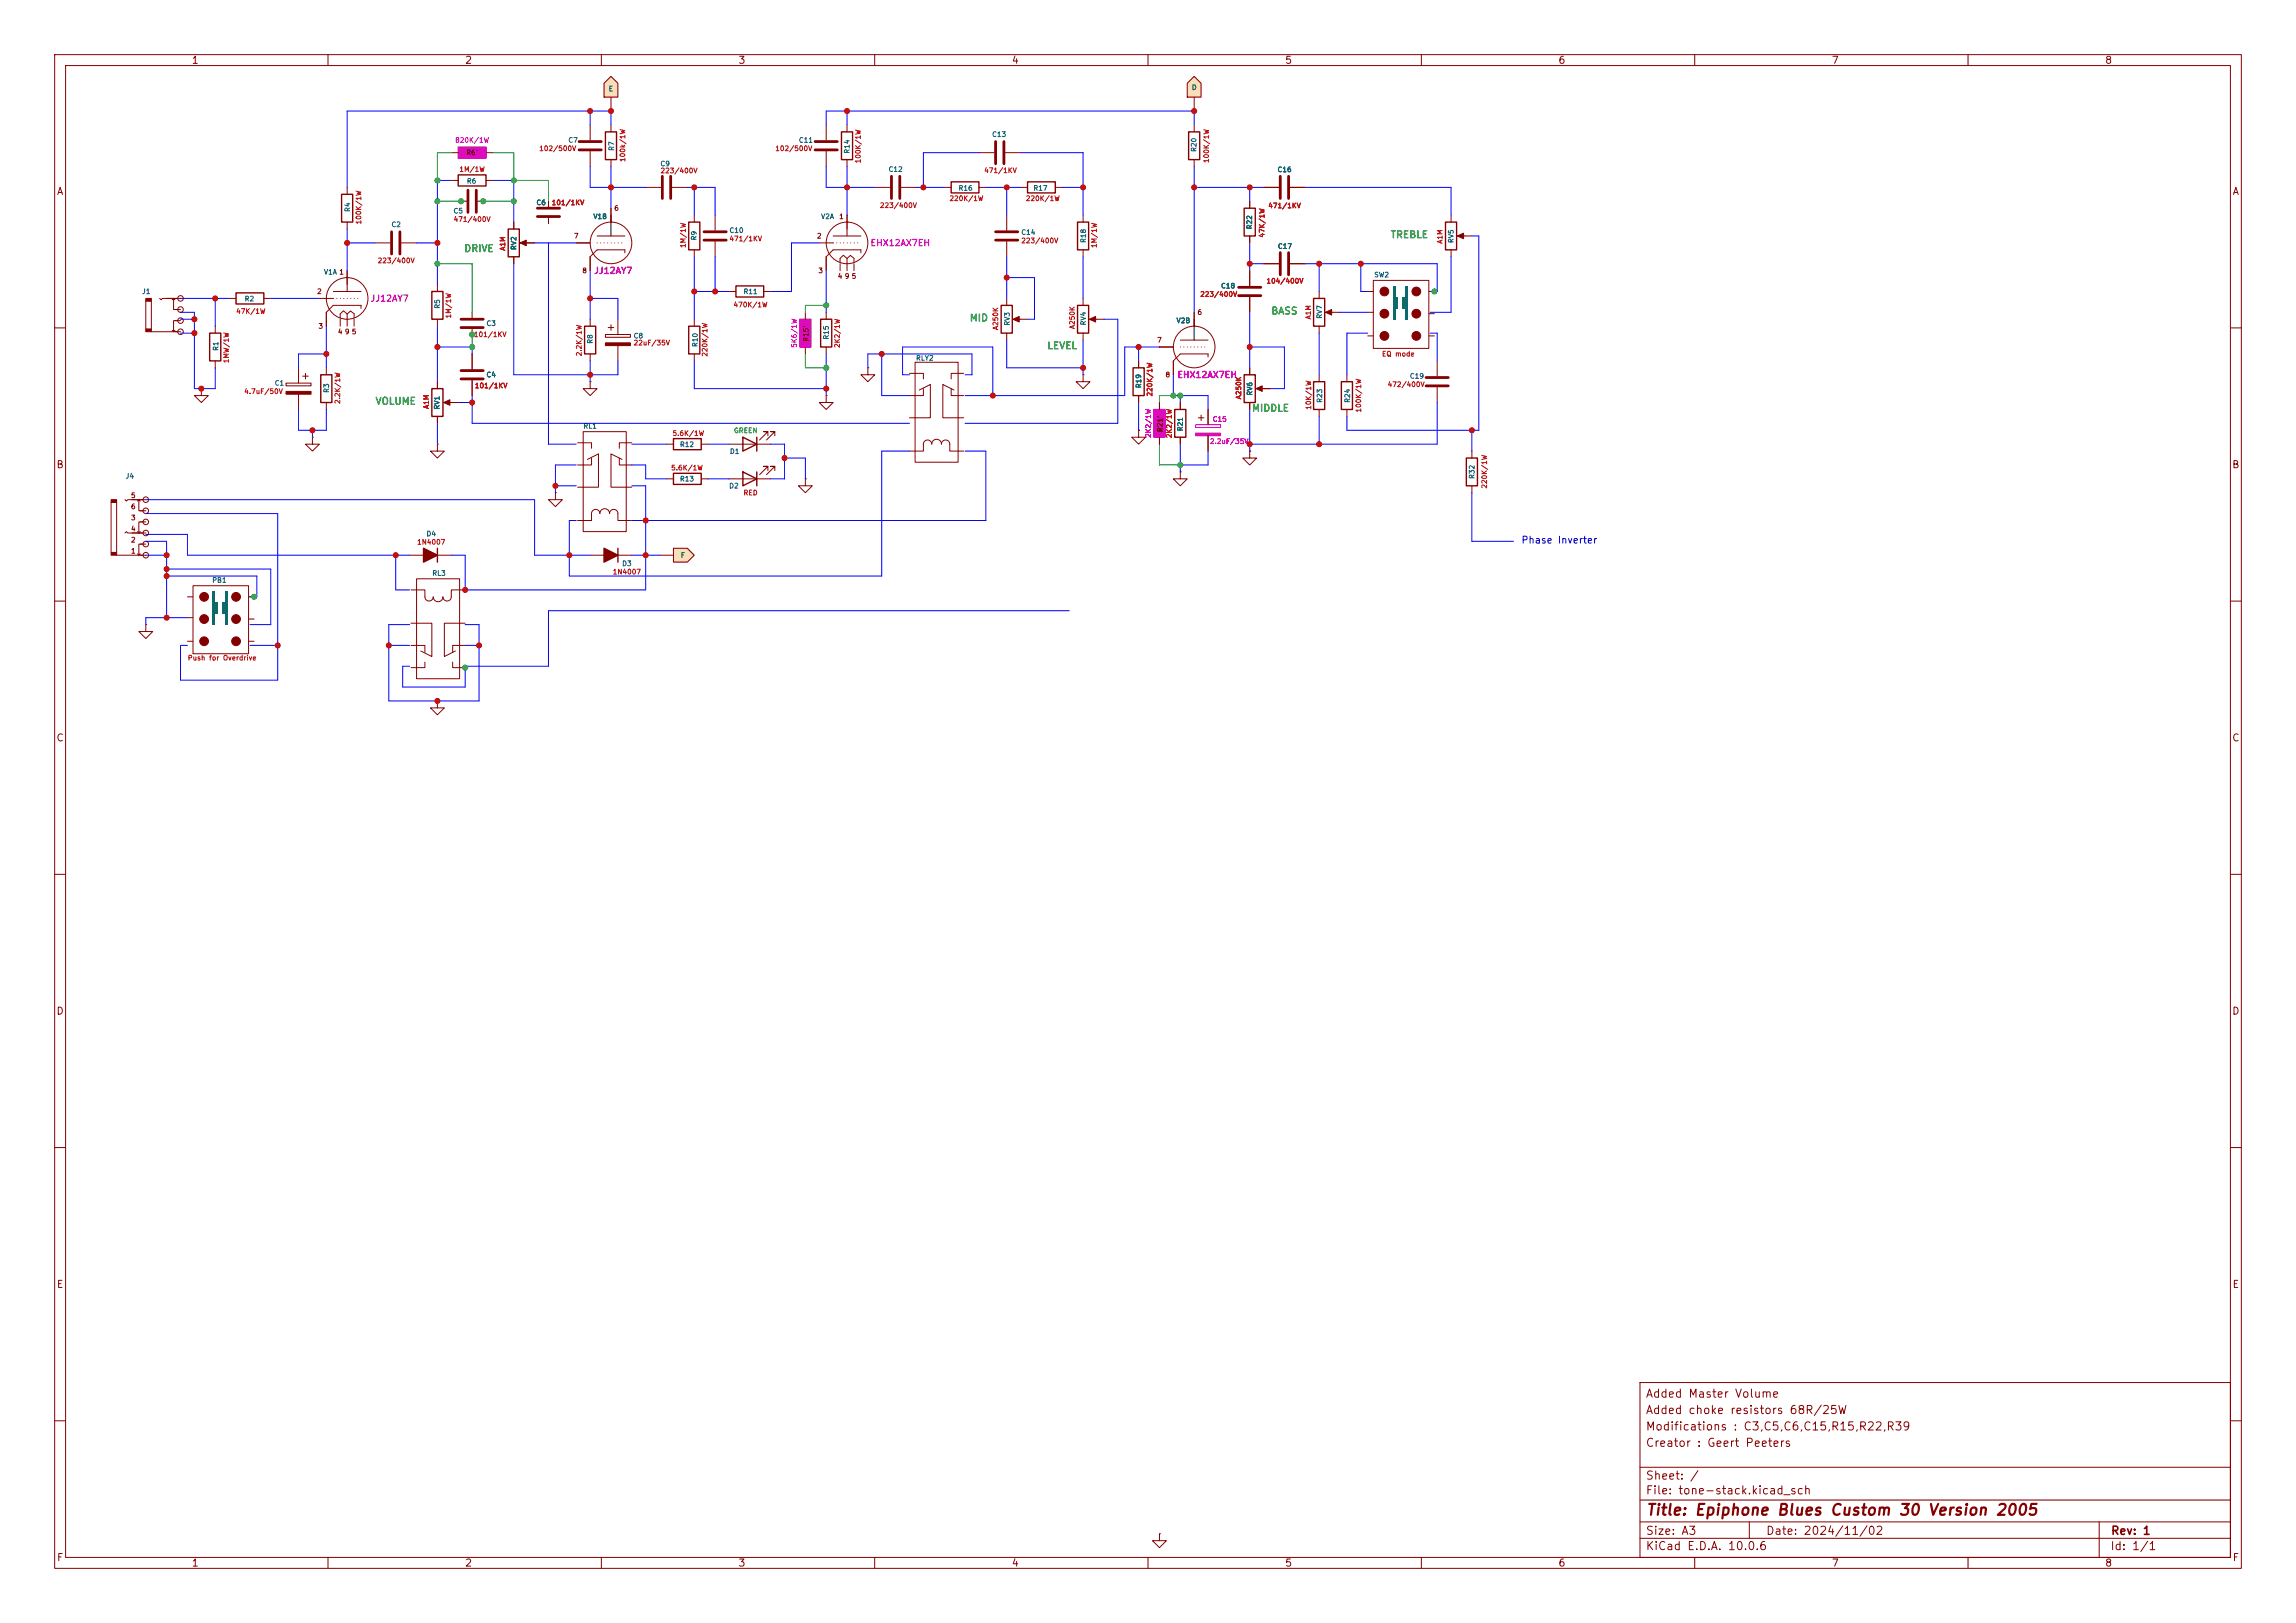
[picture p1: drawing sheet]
<svg xmlns="http://www.w3.org/2000/svg" width="420mm" height="297mm" viewBox="0 0 420 297" stroke-linecap="round" stroke-linejoin="round" font-family="sans-serif">
<defs><g id="words">
<text font-size="2" fill="#840000" x="301" y="277.8">Title: Epiphone Blues Custom 30 Version 2005</text>
<g font-size="1.5" fill="#840000">
<text x="300.9" y="256.1">Added Master Volume</text>
<text x="300.9" y="262.1">Modifications : C3,C5,C6,C15,R15,R22,R39</text>
<text x="300.9" y="259.1">Added choke resistors 68R/25W</text>
<text x="300.9" y="265.1">Creator : Geert Peeters</text>
<text x="300.9" y="273.8">File: tone-stack.kicad_sch</text>
<text x="300.9" y="271.1">Sheet: /</text>
<text x="300.9" y="281.2">Size: A3</text>
<text x="322.9" y="281.2">Date: 2024/11/02</text>
<text x="386" y="281.2">Rev: 1</text>
<text x="300.9" y="284">KiCad E.D.A. 10.0.6</text>
<text x="385.9" y="284">Id: 1/1</text>
</g>
<g font-size="1.3" fill="#840000">
<text x="35" y="12">1</text>
<text x="85" y="12">2</text>
<text x="135" y="12">3</text>
<text x="185" y="12">4</text>
<text x="235" y="12">5</text>
<text x="285" y="12">6</text>
<text x="335" y="12">7</text>
<text x="385" y="12">8</text>
<text x="10.3" y="36">A</text>
<text x="408.3" y="36">A</text>
<text x="10.2" y="86">B</text>
<text x="408.2" y="86">B</text>
<text x="10.2" y="136">C</text>
<text x="408.2" y="136">C</text>
<text x="10.2" y="186">D</text>
<text x="408.2" y="186">D</text>
<text x="10.3" y="236">E</text>
<text x="408.3" y="236">E</text>
<text x="10.3" y="286">F</text>
<text x="35" y="287">1</text>
<text x="85" y="287">2</text>
<text x="135" y="287">3</text>
<text x="185" y="287">4</text>
<text x="235" y="287">5</text>
<text x="285" y="287">6</text>
<text x="335" y="287">7</text>
<text x="385" y="287">8</text>
<text x="408.3" y="286">F</text>
</g>
<g font-size="1.3" fill="#008400">
<text x="84.8" y="46.4">DRIVE</text>
<text x="254.3" y="43.9">TREBLE</text>
<text x="177.3" y="59.1">MID</text>
<text x="232.4" y="57.9">BASS</text>
<text x="191.5" y="64.2">LEVEL</text>
<text x="68.6" y="74.4">VOLUME</text>
<text x="228.9" y="75.6">MIDDLE</text>
</g>
<text font-size="1.3" fill="#0000c2" x="278.2" y="99.8">Phase Inverter</text>
<g font-size="1.1" fill="#c200c2">
<text x="159.1" y="45.3">EHX12AX7EH</text>
<text x="108.6" y="50.4">JJ12AY7</text>
<text x="67.7" y="55.5">JJ12AY7</text>
<text x="215.3" y="69.4">EHX12AX7EH</text>
</g>
<g font-size=".9" fill="#006464">
<text x="111.2" y="16.9">E</text>
<text x="217.9" y="16.7">D</text>
<text x="103.9" y="26.3">C7</text>
<text x="112.5" y="27.7" transform="rotate(-90 112.5 27.7)">R7</text>
<text x="146" y="26.3">C11</text>
<text x="155.6" y="28.2" transform="rotate(-90 155.6 28.2)">R14</text>
<text x="181.4" y="25.3">C13</text>
<text x="219.1" y="27.9" transform="rotate(-90 219.1 27.9)">R20</text>
<text x="85.3" y="33.8">R6</text>
<text x="120.7" y="30.6">C9</text>
<text x="162.4" y="31.7">C12</text>
<text x="175.3" y="35.1">R16</text>
<text x="188.9" y="35.1">R17</text>
<text x="233.6" y="31.7">C16</text>
<text x="64.2" y="38.9" transform="rotate(-90 64.2 38.9)">R4</text>
<text x="71.5" y="41.8">C2</text>
<text x="82.9" y="39.3">C5</text>
<text x="98" y="37.8">C6</text>
<text x="108.4" y="40.3">V1B</text>
<text x="150.1" y="40.3">V2A</text>
<text x="94.7" y="45.8" transform="rotate(-90 94.7 45.8)">RV2</text>
<text x="127.6" y="44.1" transform="rotate(-90 127.6 44.1)">R9</text>
<text x="133.3" y="42.8">C10</text>
<text x="186.7" y="43.2">C14</text>
<text x="198.8" y="44.5" transform="rotate(-90 198.8 44.5)">R18</text>
<text x="229.2" y="42.1" transform="rotate(-90 229.2 42.1)">R22</text>
<text x="233.7" y="45.7">C17</text>
<text x="266.1" y="44.6" transform="rotate(-90 266.1 44.6)">RV5</text>
<text x="59.2" y="50.5">V1A 1</text>
<text x="223.3" y="53">C18</text>
<text x="251.3" y="51">SW2</text>
<text x="25.9" y="54">J1</text>
<text x="44.7" y="55.4">R2</text>
<text x="80.7" y="56.6" transform="rotate(-90 80.7 56.6)">R5</text>
<text x="88.9" y="59.9">C3</text>
<text x="135.9" y="54">R11</text>
<text x="184.9" y="59.7" transform="rotate(-90 184.9 59.7)">RV3</text>
<text x="198.8" y="59.6" transform="rotate(-90 198.8 59.6)">RV4</text>
<text x="215.1" y="59.3">V2B</text>
<text x="242" y="58.4" transform="rotate(-90 242 58.4)">RV7</text>
<text x="40.1" y="64.3" transform="rotate(-90 40.1 64.3)">R1</text>
<text x="108.6" y="63" transform="rotate(-90 108.6 63)">R8</text>
<text x="115.8" y="62.1">C8</text>
<text x="127.8" y="63.6" transform="rotate(-90 127.8 63.6)">R10</text>
<text x="151.8" y="62.2" transform="rotate(-90 151.8 62.2)">R15</text>
<text x="50.2" y="70.8">C1</text>
<text x="60.4" y="72" transform="rotate(-90 60.4 72)">R3</text>
<text x="88.9" y="69.3">C4</text>
<text x="167.5" y="66.2">RLY2</text>
<text x="209" y="71.1" transform="rotate(-90 209 71.1)">R19</text>
<text x="257.8" y="69.5">C19</text>
<text x="80.6" y="75" transform="rotate(-90 80.6 75)">RV1</text>
<text x="229.3" y="72.5" transform="rotate(-90 229.3 72.5)">RV6</text>
<text x="242.1" y="73.8" transform="rotate(-90 242.1 73.8)">R23</text>
<text x="247.2" y="73.8" transform="rotate(-90 247.2 73.8)">R24</text>
<text x="106.6" y="78.7">RL1</text>
<text x="124.3" y="82">R12</text>
<text x="133.4" y="83.3">D1</text>
<text x="216.6" y="79" transform="rotate(-90 216.6 79)">R21</text>
<text x="22.9" y="87.8">J4</text>
<text x="124.3" y="88.3">R13</text>
<text x="133.3" y="89.6">D2</text>
<text x="269.9" y="87.7" transform="rotate(-90 269.9 87.7)">R32</text>
<text x="77.9" y="98.3">D4</text>
<text x="38.7" y="106.8">PB1</text>
<text x="79" y="105.6">RL3</text>
<text x="113.7" y="103.8">D3</text>
<text x="124.4" y="102.3">F</text>
</g>
<g font-size=".9" fill="#c200c2">
<text x="83.2" y="26.3">820K/1W</text>
<text x="146" y="63.7" transform="rotate(-90 146 63.7)">5K6/1W</text>
<text x="221.7" y="77.4">C15</text>
<text x="210.7" y="80.2" transform="rotate(-90 210.7 80.2)">2K2/1W</text>
<text x="221.2" y="81.4">2.2uF/35V</text>
</g>
<g font-size=".9">
<text x="85.2" y="28.6">R6'</text>
<text x="148.1" y="62.6" transform="rotate(-90 148.1 62.6)">R15'</text>
<text x="212.9" y="79.2" transform="rotate(-90 212.9 79.2)">R21'</text>
</g>
<g font-size=".9" fill="#c20000">
<text x="98.5" y="27.9">102/500V</text>
<text x="114.6" y="29.7" transform="rotate(-90 114.6 29.7)">100k/1W</text>
<text x="141.7" y="27.9">102/500V</text>
<text x="157.6" y="30" transform="rotate(-90 157.6 30)">100K/1W</text>
<text x="221.3" y="29.9" transform="rotate(-90 221.3 29.9)">100K/1W</text>
<text x="83.9" y="31.7">1M/1W</text>
<text x="120.7" y="31.9">223/400V</text>
<text x="179.9" y="31.9">471/1KV</text>
<text x="66.3" y="41.2" transform="rotate(-90 66.3 41.2)">100K/1W</text>
<text x="82.9" y="40.8">471/400V</text>
<text x="100.8" y="37.8">101/1KV</text>
<text x="160.9" y="38.3">223/400V</text>
<text x="173.6" y="37">220K/1W</text>
<text x="187.6" y="37">220K/1W</text>
<text x="231.9" y="38.3">471/1KV</text>
<text x="92.6" y="46" transform="rotate(-90 92.6 46)">A1M</text>
<text x="125.6" y="45.5" transform="rotate(-90 125.6 45.5)">1M/1W</text>
<text x="133.3" y="44.4">471/1KV</text>
<text x="186.7" y="44.7">223/400V</text>
<text x="200.8" y="45.5" transform="rotate(-90 200.8 45.5)">1M/1W</text>
<text x="231.5" y="43.6" transform="rotate(-90 231.5 43.6)">47K/1W</text>
<text x="264.1" y="44.7" transform="rotate(-90 264.1 44.7)">A1M</text>
<text x="69" y="48.4">223/400V</text>
<text x="231.6" y="52.1">104/400V</text>
<text x="43.1" y="57.6">47K/1W</text>
<text x="82.7" y="58.4" transform="rotate(-90 82.7 58.4)">1M/1W</text>
<text x="134.1" y="56.4">470K/1W</text>
<text x="219.4" y="54.5">223/400V</text>
<text x="240" y="58.5" transform="rotate(-90 240 58.5)">A1M</text>
<text x="86.6" y="61.9">101/1KV</text>
<text x="106.6" y="65.3" transform="rotate(-90 106.6 65.3)">2.2K/1W</text>
<text x="115.8" y="63.4">22uF/35V</text>
<text x="129.6" y="65.4" transform="rotate(-90 129.6 65.4)">220K/1W</text>
<text x="153.8" y="63.8" transform="rotate(-90 153.8 63.8)">2K2/1W</text>
<text x="182.8" y="60.5" transform="rotate(-90 182.8 60.5)">A250K</text>
<text x="196.8" y="60.3" transform="rotate(-90 196.8 60.3)">A250K</text>
<text x="252.7" y="65.4">EQ mode</text>
<text x="42.1" y="66.6" transform="rotate(-90 42.1 66.6)">1MW/1W</text>
<text x="86.8" y="71.3">101/1KV</text>
<text x="253.7" y="71">472/400V</text>
<text x="44.6" y="72.3">4.7uF/50V</text>
<text x="62.4" y="74" transform="rotate(-90 62.4 74)">2.2K/1W</text>
<text x="78.7" y="74.9" transform="rotate(-90 78.7 74.9)">A1M</text>
<text x="211" y="72.7" transform="rotate(-90 211 72.7)">220K/1W</text>
<text x="227.3" y="73.2" transform="rotate(-90 227.3 73.2)">A250K</text>
<text x="240" y="75.1" transform="rotate(-90 240 75.1)">10K/1W</text>
<text x="249.2" y="75.6" transform="rotate(-90 249.2 75.6)">100K/1W</text>
<text x="122.9" y="80">5.6K/1W</text>
<text x="214.5" y="80.3" transform="rotate(-90 214.5 80.3)">2K2/1W</text>
<text x="122.7" y="86.3">5.6K/1W</text>
<text x="272.2" y="89.5" transform="rotate(-90 272.2 89.5)">220K/1W</text>
<text x="135.9" y="90.9">RED</text>
<text x="76.2" y="99.9">1N4007</text>
<text x="112" y="105.3">1N4007</text>
<text x="34.3" y="121.1">Push for Overdrive</text>
</g>
<g font-size=".9" fill="#840000">
<text x="112.3" y="38.8">6</text>
<text x="153.4" y="40.3">1</text>
<text x="104.9" y="43.9">7</text>
<text x="149.3" y="43.9">2</text>
<text x="106.4" y="50.2">8</text>
<text x="149.6" y="50.2">3</text>
<text x="153.2" y="51.2">4</text>
<text x="154.4" y="51.2">9</text>
<text x="155.7" y="51.2">5</text>
<text x="57.9" y="54">2</text>
<text x="218.9" y="57.8">6</text>
<text x="58.2" y="60.4">3</text>
<text x="61.7" y="61.4">4</text>
<text x="63" y="61.4">9</text>
<text x="64.3" y="61.4">5</text>
<text x="211.6" y="62.9">7</text>
<text x="213.1" y="69.3">8</text>
<text x="23.9" y="91.4">5</text>
<text x="23.9" y="93.4">6</text>
<text x="23.9" y="95.4">3</text>
<text x="23.9" y="97.4">4</text>
<text x="23.9" y="99.5">2</text>
<text x="23.9" y="101.5">1</text>
</g>
<text font-size=".9" fill="#008400" x="134.2" y="79.5">GREEN</text>
</g></defs>
<g fill="none" stroke="#840000" stroke-width=".18">
<path d="M10 10h400v277h-400zM12 12h396v273h-396zM60 10v2M110 10v2M160 10v2M210 10v2M260 10v2M310 10v2M360 10v2M118.1 34.3h2.8M122.9 34.3h2.8M10 60h2"/>
<path d="M59.7 67.3v1.3M59.7 73.7v1.2M408 60h2M269.2 82.6v1.2M269.2 88.9v1.3M10 110h2M408 110h2M10 160h2M408 160h2M10 210h2M408 210h2M300 253h108v32h-108z"/>
<path d="M10 260h2M300 278.5h108M300 274.5h108M300 268.5h108M320 278.5v3M384 278.5v6.5M408 260h2M60 285v2M110 285v2M160 285v2M210 285v2M260 285v2"/>
<path d="M300 281.5h108M310 285v2M360 285v2"/>
</g>
<path d="M58.7 68.6h2v5.1h-2zM268.2 83.8h2.1v5.1h-2.1z" fill="none" stroke="#840000" stroke-width=".25"/>
<path d="M121.2 32.3v4M122.7 32.3v4" fill="none" stroke="#840000" stroke-width=".51"/>
<path d="M110.5 15.2l1.3-1.2 1.2 1.2v2.6h-2.5z" fill="#ffe47d"/>
<g fill="none" stroke="#840000" stroke-width=".18">
<path d="M110.5 15.2l1.3-1.2 1.2 1.2v2.6h-2.5zM111.8 17.8v2.5M107.9 22.9v2.8M107.9 27.7v2.8M111.8 22.9v1.2M111.8 29.2v1.3M111.8 38.1v2.5M151.1 22.9v2.8M151.1 27.7v2.8M26.7 55.1v5.1M27.7 55.1v5.1M29.2 54.6l.3 .3 .2-.3h2.8"/>
<path d="M30.5 54.6h2.5M31.7 54.6l-.2 .3M32 54.9l-.3-.3v2h.8M32 56.6h1M32 58.7h1M32.5 58.7h-.8v2l.3-.2M39.4 59.7v1.3M58.4 54.6h2.6M61 53.3h5M62.2 57.5l.6-.6 .7 .6 .6-.6 .7 .5v.8M62.2 57.5v.7M62.2 58.4v1.3"/>
<path d="M63.5 50.8h.1M63.5 49.5v3.8M63.5 57.5v2.2M64.8 58.4v1.3M66 56.4v-.5h-5l-1.3 1.3v2.5M105.4 44.5h2.5M109.2 43.2h5.1M111.8 40.6h.1M114.3 46.3v-.6h-5.1l-1.3 1.3v2.5M151.1 57.2v1.2M27.7 60.7h5.3M31.5 60.5l.2 .2"/>
<path d="M36.8 71.1v1.3h1.3l-1.3 1.3-1.2-1.3h1.2M36.8 71.1h.1M39.4 66v1.3M52.3 70.1h4.6v.5h-4.6zM54.6 67.3v2.8M54.6 72.1v2.8M55.4 68.8h1M55.9 68.3v1M140.5 79.8v-.8h-.8h.8l-1.6 1.5M141.7 79.8v-.8h-.7h.7l-1.5 1.5M151.1 72.4v1.3h1.3l-1.3 1.2-1.2-1.2h1.2M151.1 72.4h.1"/>
<path d="M151.1 63.5v1.3M158.7 67.3v1.3h1.3l-1.3 1.3-1.2-1.3h1.2M158.7 67.3h.1M166.4 68.3h2.5v1M167.4 66.3h7.9v18.3h-7.9zM168.1 71.4l2.1-1v6.1h-3.8M168.9 71.1v1.3h-2.5M174 71.1v1.3h1.3M174.5 71.4l-2-1v6.1h2.8M175.3 68.3h-1.3v1M175.3 76.5h1M175.3 72.4h1"/>
<path d="M175.3 68.3h1M241.3 68.6v1.3M241.3 74.9v1.3M57.1 80v1.3h1.3l-1.3 1.3-1.2-1.3h1.2M57.1 80h.1M133.3 81.3h7.7M166.4 82.6h2.5v-1.3a.76 .76 0 0 1 .8-.8 .76 .76 0 0 1 .7 .8 .89 .89 0 0 1 .9-.9 .89 .89 0 0 1 .9 .9 .76 .76 0 0 1 .8-.8 .76 .76 0 0 1 .7 .8v1.3h1.6M175.3 82.6h1"/>
<circle cx="33" cy="58.7" r=".51"/>
<circle cx="33" cy="56.6" r=".51"/>
<circle cx="33" cy="54.6" r=".51"/>
<circle cx="63.5" cy="54.6" r="3.8"/>
<circle cx="111.8" cy="44.4" r="3.8"/>
<circle cx="33" cy="60.7" r=".51"/>
</g>
<path d="M110.7 24.1h2.1v5.1h-2.1zM150.1 58.4h2v5.1h-2zM38.4 61h2v5h-2zM240.3 69.9h2v5h-2zM135.9 80l2.5 1.3-2.5 1.3zM138.4 80v2.6" fill="none" stroke="#840000" stroke-width=".25"/>
<path d="M111.8 39.4v3.8" fill="none" stroke="#000" stroke-width=".18"/>
<path d="M61 54.6h5M109.2 44.5h5.1" fill="none" stroke="#840000" stroke-width=".18" stroke-dasharray="0 .6"/>
<path d="M105.9 25.9h4.1M105.9 27.4h4.1M149.1 25.9h4.1M149.1 27.4h4.1" fill="none" stroke="#840000" stroke-width=".51"/>
<g fill="#840000" stroke="#840000" stroke-width=".18">
<path d="M52.3 71.6h4.6v.5h-4.6z"/>
<path d="M26.7 54.6h1v.5h-1z"/>
<path d="M26.7 60.2h1v.5h-1z"/>
</g>
<path d="M146.3 58.4h2v5.1h-2z" fill="#f0f"/>
<path d="M146.3 58.4h2v5.1h-2z" fill="none" stroke="#c200c2" stroke-width=".25"/>
<path d="M218.4 22.9v1.2M218.4 29.2v1.3M147.3 57.2v1.2M147.3 63.5v1.3M215.9 73.7v1.2M215.9 80v1.3" fill="none" stroke="#840000" stroke-width=".18"/>
<path d="M217.4 24.1h2.1v5.1h-2.1zM214.9 74.9h2v5.1h-2z" fill="none" stroke="#840000" stroke-width=".25"/>
<path d="M217.2 15.2l1.2-1.2 1.3 1.2v2.6h-2.5z" fill="#ffe47d"/>
<g fill="none" stroke="#840000" stroke-width=".18">
<path d="M217.2 15.2l1.2-1.2 1.3 1.2v2.6h-2.5zM218.4 17.8v2.5M228.6 36.8v1.3M231.1 34.3h2.8M236 34.3h2.8M133.3 53.3h1.3M139.7 53.3h1.3M228.6 43.2v1.3M231.1 48.3h2.8M236 48.3h2.8M208.3 78.7v1.3h1.2l-1.2 1.3-1.3-1.3h1.3M208.3 78.7h.1"/>
<path d="M228.6 67.3v1.3M228.6 73.7v1.2M230.1 71.1h2.3M215.9 86.4v1.2h1.3l-1.3 1.3-1.3-1.3h1.3M215.9 86.4h.1M228.6 82.6v1.2h1.3l-1.3 1.3-1.3-1.3h1.3M228.6 82.6h.1"/>
</g>
<path d="M227.6 38.1h2v5.1h-2zM134.6 52.3h5.1v2.1h-5.1zM227.6 68.6h2v5.1h-2z" fill="none" stroke="#840000" stroke-width=".25"/>
<path d="M234.2 32.3v4M235.7 32.3v4M234.2 46.2v4.1M235.7 46.2v4.1" fill="none" stroke="#840000" stroke-width=".51"/>
<path d="M229.7 71.1l1.2-.5v1z" fill="#840000" stroke="#840000" stroke-width=".18"/>
<path d="M211.1 74.9h2v5.1h-2z" fill="#f0f"/>
<path d="M211.1 74.9h2v5.1h-2z" fill="none" stroke="#c200c2" stroke-width=".25"/>
<path d="M208.3 66v1.3M208.3 72.4v1.3M212.1 73.7v1.2M212.1 80v1.3M212.1 280.7v1.2h1.3l-1.3 1.3-1.3-1.3h1.3M212.1 280.7h.1" fill="none" stroke="#840000" stroke-width=".18"/>
<path d="M207.3 67.3h2v5.1h-2z" fill="none" stroke="#840000" stroke-width=".25"/>
<path d="M218.7 79.2h4.6v.6h-4.6z" fill="#c200c2"/>
<path d="M219.2 76.5h1M219.7 75.9v1.1M221 74.9v2.8M221 79.8v2.8" fill="none" stroke="#840000" stroke-width=".18"/>
<path d="M218.7 77.7h4.6v.5h-4.6zM218.7 79.2h4.6v.6h-4.6z" fill="none" stroke="#c200c2" stroke-width=".18"/>
<g fill="#484848">
<path d="M254.8 52.3h.5v6.1h-.5z"/>
<path d="M255.3 54.4h.5v2h-.5z"/>
<path d="M256.5 54.4h.5v2h-.5z"/>
<path d="M257 52.3h.6v6.1h-.6z"/>
</g>
<g fill="none" stroke="#840000" stroke-width=".18">
<path d="M265.4 39.4v1.2M241.3 53.3v1.3M241.3 59.7v1.3M242.8 57.2h2.3M250.2 53.3h1M250.2 57.2h1M251.2 51.3h10.2v12.5h-10.2zM261.4 53.3h1M261.4 57.4h1M265.4 45.7v1.3M267 43.2h2.2M246.4 68.6v1.3"/>
<path d="M246.4 74.9v1.3M250.2 61.5h1M261.4 61.5h1M262.9 66v2.8M262.9 70.9v2.8"/>
</g>
<g fill="#840000" stroke="#840000" stroke-width=".18">
<path d="M266.6 43.2l1.1-.5v1z"/>
<path d="M242.4 57.2l1.2-.6v1.1z"/>
<circle cx="253.2" cy="53.3" r=".8"/>
<circle cx="253.2" cy="57.4" r=".8"/>
<circle cx="253.2" cy="61.5" r=".8"/>
<circle cx="259.1" cy="53.3" r=".8"/>
<circle cx="259.1" cy="57.4" r=".8"/>
<circle cx="259.1" cy="61.5" r=".8"/>
</g>
<path d="M240.3 54.6h2v5.1h-2zM264.4 40.6h2v5.1h-2zM245.4 69.9h2v5h-2z" fill="none" stroke="#840000" stroke-width=".25"/>
<path d="M260.9 70.6h4M260.9 69.1h4" fill="none" stroke="#840000" stroke-width=".51"/>
<g fill="#484848">
<path d="M38.9 108.2h.5v6.1h-.5z"/>
<path d="M39.4 110.2h.5v2.1h-.5z"/>
<path d="M40.6 110.2h.5v2.1h-.5z"/>
<path d="M41.1 108.2h.6v6.1h-.6z"/>
</g>
<g fill="none" stroke="#840000" stroke-width=".18">
<path d="M86.4 57.2v1M86.4 60.2v1M20.3 91.9v9.2M21.3 91.9v9.2M22.9 91.4l.2 .3 .3-.3h2.8M22.9 97.5l.2-.2 .3 .2h2.8M24.1 91.4h2.6M24.1 97.5h2.6M25.1 97.3l.3 .2M25.4 91.4l-.3 .3M25.7 91.7l-.3-.3v2.1h.8M25.7 93.5h1"/>
<path d="M25.7 95.5h1M25.7 99.6h1M26.2 95.5h-.8v2l.3-.2M26.2 99.6h-.8v2l.3-.3M21.3 101.6h5.4M25.1 101.3l.3 .3M26.7 114.3v1.3h1.2l-1.2 1.2-1.3-1.2h1.3M26.7 114.3h.1M34.3 109.2h1M34.3 113h1M34.3 117.3h1M35.3 107.2h10.2v12.4h-10.2z"/>
<path d="M45.5 109.2h1M45.5 117.3h1M45.5 113.3h1"/>
<circle cx="26.7" cy="93.5" r=".51"/>
<circle cx="26.7" cy="97.5" r=".51"/>
<circle cx="26.7" cy="99.6" r=".51"/>
<circle cx="26.7" cy="95.5" r=".51"/>
<circle cx="26.7" cy="91.4" r=".51"/>
<circle cx="26.7" cy="101.6" r=".51"/>
</g>
<g fill="#840000" stroke="#840000" stroke-width=".18">
<path d="M20.3 91.4h1v.5h-1z"/>
<path d="M20.3 101.1h1v.5h-1z"/>
<circle cx="37.3" cy="109.2" r=".8"/>
<circle cx="37.3" cy="113.3" r=".8"/>
<circle cx="37.3" cy="117.3" r=".8"/>
<circle cx="43.2" cy="109.2" r=".8"/>
<circle cx="43.2" cy="113.3" r=".8"/>
<circle cx="43.2" cy="117.3" r=".8"/>
</g>
<path d="M84.3 58.4h4.1M84.3 59.9h4.1" fill="none" stroke="#840000" stroke-width=".51"/>
<path d="M83.8 26.9h5.1v2.1h-5.1z" fill="#f0f"/>
<path d="M83.8 26.9h5.1v2.1h-5.1z" fill="none" stroke="#c200c2" stroke-width=".25"/>
<g fill="none" stroke="#840000" stroke-width=".18">
<path d="M63.5 34.3v1.3M82.5 27.9h1.3M82.5 33h1.3M84.3 36.8h1M87.4 36.8h1M88.9 27.9h1.3M88.9 33h1.3M100.3 36.8v1M100.3 39.9v1M63.5 40.6v1.3M68.6 44.5h2.8M73.4 44.5h2.8"/>
<path d="M80 52.1v1.2M80 58.4v1.3M94 40.6v1.3M94 47v1.3M95.5 44.5h2.3M121.9 81.3h1.3M121.9 87.6h1.3M128.3 81.3h1.2M128.3 87.6h1.2M133.3 87.6h7.7M140.5 86.1v-.8h-.8h.8l-1.6 1.6M141.7 86.1v-.8h-.7h.7l-1.5 1.6"/>
<path d="M147.3 87.6v1.3h1.3l-1.3 1.3-1.3-1.3h1.3M147.3 87.6h.1M74.9 101.6h7.6M75.2 108h2.5v1.2a.76 .76 0 0 0 .8 .8 .76 .76 0 0 0 .7-.8 .89 .89 0 0 0 .9 .9 .89 .89 0 0 0 .9-.9 .76 .76 0 0 0 .8 .8 .76 .76 0 0 0 .7-.8v-1.2h1.6M75.2 114h3.8v6.1l-2-1M75.2 118.1h2.5v1.3M76.2 105.9h7.9v18.3h-7.9zM84.1 114h-2.8v6.1l2-1M84.1 118.1h-1.3v1.3M84.1 108h1M84.1 114h1M84.1 118.1h1"/>
<path d="M107.9 101.6h7.7M77.7 121.2v1h-2.5M80 128.3v1.2h1.3l-1.3 1.3-1.3-1.3h1.3M80 128.3h.1M82.8 121.2v1h1.3M84.1 122.2h1"/>
</g>
<path d="M62.5 35.6h2v5h-2zM83.8 32h5.1v2h-5.1zM79 53.3h2v5.1h-2zM93 41.9h2v5.1h-2zM123.2 80.3h5.1v2h-5.1zM123.2 86.6h5.1v2h-5.1zM135.9 86.4l2.5 1.2-2.5 1.3zM138.4 86.4v2.5M80 100.3v2.6M113 100.3v2.6" fill="none" stroke="#840000" stroke-width=".25"/>
<path d="M85.6 34.8v4.1M87.1 34.8v4.1M98.3 38.1h4.1M98.3 39.6h4.1M71.6 42.4v4.1M73.2 42.4v4.1" fill="none" stroke="#840000" stroke-width=".51"/>
<path d="M95.1 44.5l1.2-.6v1.1z" fill="#840000" stroke="#840000" stroke-width=".18"/>
<g fill="#840000" stroke="#840000" stroke-width=".25">
<path d="M77.5 100.3l2.5 1.3-2.5 1.3z"/>
<path d="M110.5 100.3l2.5 1.3-2.5 1.3z"/>
</g>
<path d="M123.2 100.3h2.5l1.3 1.3-1.3 1.3h-2.5z" fill="#ffe47d"/>
<g fill="none" stroke="#840000" stroke-width=".18">
<path d="M100.3 36.8v1M100.3 39.9v1M111.8 38.1v2.5M127 39.4v1.2M130.8 39.4v2.8M154.9 22.9v1.2M154.9 29.2v1.3M154.9 39.4v3.8M160 34.3h2.8M164.8 34.3h2.8M172.7 34.3h1.3M179.1 27.9h2.8"/>
<path d="M179.1 34.3h1.2M183.9 27.9h2.8M184.1 39.4v2.8M186.7 34.3h1.3M193 34.3h1.3M198.1 39.4v1.2M228.6 36.8v1.3M231.1 34.3h2.8M236 34.3h2.8M41.9 54.6h1.3M48.3 54.6h1.2M94 40.6v1.3"/>
<path d="M94 47v1.3M96.5 44.5h1.3M105.4 44.5h2.5M107.9 47v2.5M107.9 58.4v1.3M111.3 59.9h1M111.8 59.4v1.1M113 58.4v2.8M127 45.7v1.3M127 58.4v1.3M130.8 44.2v2.8M149.9 44.5h2.5"/>
<path d="M152.4 43.2h5.1M153.7 47.3v.7M153.7 48.3v1.2M154.9 40.6h.1M154.9 47.3v2.2M156.2 48.3v1.2M156.2 47.3l-.6-.6-.7 .6-.6-.6-.6 .6M156.2 47.3v.7M157.5 46.3v-.6h-5.1l-1.3 1.3v2.5M184.1 44.2v2.8M184.1 54.6v1.3M185.7 58.4h2.3"/>
<path d="M198.1 45.7v1.3M198.1 54.6v1.3M199.6 58.4h2.3M218.4 59.7h.1M218.4 57.2v2.5M228.6 43.2v1.3M228.6 49.5v2.8M228.6 54.4v2.8M231.1 48.3h2.8M236 48.3h2.8M80 69.9v1.2M80 76.2v1.3"/>
<path d="M81.5 73.7h2.3M86.4 64.8v2.8M86.4 69.6v2.8M106.7 79h7.9v18.3h-7.9zM107.9 69.9v1.2h1.3l-1.3 1.3-1.2-1.3h1.2M107.9 69.9h.1M107.9 64.8v1.2M110.7 61.2h4.6v.5h-4.6zM113 63.2v2.8M127 64.8v1.2M184.1 61v1.2M198.1 68.6v1.3h1.3l-1.3 1.2-1.3-1.2h1.3"/>
<path d="M198.1 68.6h.1M198.1 61v1.2M208.3 78.7h.1M208.3 66v1.3M208.3 72.4v1.3M212.1 63.5h2.5M212.1 73.7v1.2M215.9 62.2h5.1M215.9 73.7v1.2M221 65.3v-.5h-5.1l-1.3 1.2v2.6M221 74.9v2.8M221 79.8v2.8"/>
<path d="M228.6 67.3v1.3M228.6 73.7v1.2M231.1 71.1h1.3M80 81.3v1.3h1.3l-1.3 1.2-1.3-1.2h1.3M80 81.3h.1M101.6 90.2v1.2h1.3l-1.3 1.3-1.3-1.3h1.3M101.6 90.2h.1M105.7 95.3h1M105.7 89.2h1M105.7 85.1h1M105.7 81h1M106.7 95.3h1.5v-1.3a.76 .76 0 0 1 .8-.8 .76 .76 0 0 1 .7 .8 .89 .89 0 0 1 .9-.9 .89 .89 0 0 1 .9 .9 .76 .76 0 0 1 .8-.8 .76 .76 0 0 1 .7 .8v1.3h2.6"/>
<path d="M106.7 81h1.5v1M107.4 84.1l2.1-1v6.1h-2.8M108.2 83.8v1.3h-1.5M113.3 83.8v1.3h2.3M113.8 84.1l-2-1v6.1h3.8M115.6 81h-2.3v1M212.1 80v1.3M215.9 80v1.3M228.6 82.6h.1M120.6 101.6h2.6M123.2 100.3h2.5l1.3 1.3-1.3 1.3h-2.5z"/>
<circle cx="154.9" cy="44.4" r="3.8"/>
<circle cx="218.4" cy="63.5" r="3.8"/>
</g>
<path d="M153.9 24.1h2.1v5.1h-2.1zM174 33.3h5.1v2h-5.1zM188 33.3h5v2h-5zM43.2 53.6h5.1v2h-5.1zM106.9 59.7h2.1v5.1h-2.1zM126 59.7h2v5.1h-2zM126 40.6h2v5.1h-2zM183.1 55.9h2.1v5.1h-2.1zM197.1 55.9h2v5.1h-2zM197.1 40.6h2v5.1h-2zM79 71.1h2v5.1h-2z" fill="none" stroke="#840000" stroke-width=".25"/>
<g fill="#840000" stroke="#840000" stroke-width=".18">
<path d="M185.3 58.4l1.1-.5v1z"/>
<path d="M110.7 62.7h4.6v.5h-4.6z"/>
<path d="M81.2 73.7l1.1-.5v1z"/>
<path d="M199.3 58.4l1.1-.5v1z"/>
</g>
<path d="M163.1 32.3v4M164.6 32.3v4M182.1 25.9v4.1M183.6 25.9v4.1M128.8 42.4h4M128.8 43.9h4M182.1 42.4h4.1M182.1 43.9h4.1M226.6 54.1h4M226.6 52.6h4M84.3 67.8h4.1M84.3 69.3h4.1" fill="none" stroke="#840000" stroke-width=".51"/>
<path d="M152.4 44.5h5.1M215.9 63.5h5.1" fill="none" stroke="#840000" stroke-width=".18" stroke-dasharray="0 .6"/>
<path d="M218.4 58.4v3.8" fill="none" stroke="#000" stroke-width=".18"/>
<g fill="none" stroke="#00f" stroke-width=".18">
<path d="M82.5 33h-2.5v19.1M90.2 33h3.8v7.6M107.9 20.3v2.6M107.9 30.5v3.8h10.2M111.8 22.9v-2.6h-48.3v14M111.8 30.5v7.6M125.7 34.3h5.1v5.1M127 34.3v5.1M151.1 22.9v-2.6h67.3v2.6M151.1 30.5v3.8h8.9M154.9 20.3v2.6M154.9 30.5v8.9"/>
<path d="M167.6 34.3h5.1M179.1 27.9h-10.2v6.4M180.3 34.3h6.4M184.1 34.3v5.1M186.7 27.9h11.4v11.5M194.3 34.3h3.8M218.4 34.3h12.7M218.4 30.5v26.7M228.6 34.3v2.5M238.8 34.3h26.6v5.1M33 58.4h2.6M33 57.2h2.6v13.9h3.8v-3.8"/>
<path d="M33 54.6h8.9M39.4 54.6v5.1M49.5 54.6h8.9M59.7 59.7v7.6M63.5 41.9v7.6M63.5 44.5h5.1M76.2 44.5h3.8M80 59.7v10.2M94 48.3v20.3h19v-2.6M97.8 44.5h7.6M100.3 44.5v36.8h5.1M107.9 49.5v8.9"/>
<path d="M107.9 54.6h5.1v3.8M127 47v11.4M127 53.3h6.3M130.8 47v6.3M149.9 44.5h-5.1v8.8h-3.8M151.1 49.5v7.7M184.1 50.8h5.1v7.6h-1.2M184.1 47v7.6M198.1 47v7.6M201.9 58.4h2.6v19.1h-28M228.6 48.3h2.5M228.6 44.5v5"/>
<path d="M228.6 57.2v10.1M238.8 48.3h24.1v5h-1.3M241.3 48.3v5M245.1 57.2h5.1M248.9 48.3v5h1.3M265.4 47v10.2h-3.8M269.2 43.2h1.3v35.5h-24.1v-2.5M33 61h2.6M54.6 74.9v3.8h5.1v-3.8M57.1 78.7v1.3M59.7 64.8h-5.1v2.5M80 63.5h6.4v1.3"/>
<path d="M80 77.5v3.8M83.8 73.7h2.6M86.4 72.4v5.1h80M107.9 66v3.9M127 66v5.1h24.1M151.1 64.8v7.6M158.7 67.3v-2.5h19.1v3.8h-1.3M161.3 64.8v7.6h5.1M166.4 68.6h-1.3v-5.1h16.5v8.9M184.1 62.2v5.1h14M198.1 62.2v6.4M208.3 63.5v2.5"/>
<path d="M208.3 73.7v5M212.1 63.5h-6.4v8.9h-29.2M214.6 68.6v3.8h6.4v2.5M215.9 72.4v1.3M228.6 63.5h6.3v7.6h-2.5M228.6 74.9v7.7M241.3 61v7.6M241.3 76.2v5.1M250.2 61h-3.8v7.6M261.6 61h1.3v5M262.9 73.7v7.6h-34.3M269.2 78.7v3.9"/>
<path d="M26.7 94h24.1v30.5h-17.8v-6.4h1.3M26.7 99.1h3.8v13.9M26.7 97.8h7.6v3.8h40.6M26.7 91.4h71.1v10.2h10.1M101.6 88.9h3.8M105.4 85.1h-3.8v5.1M115.6 85.1h2.5v2.5h3.8M115.6 88.9h2.5v19.1h-33v-6.4h-2.6M115.6 81.3h6.3M129.5 81.3h3.8M129.5 87.6h3.8M141 81.3h2.5v6.3h-2.5"/>
<path d="M143.5 83.8h3.8v3.8M166.4 82.6h-5.1v22.8h-57.2v-10.1h1.3M176.5 82.6h3.8v12.7h-64.7M215.9 81.3v5.1M221 82.6v2.5h-5.1M269.2 90.2v8.9h7.7M26.7 101.6h3.8M30.5 105.4h16.5v3.8h-1.3M30.5 104.1h19v10.2h-3.8M34.3 113h-7.6v1.3M45.7 118.1h5.1M71.1 118.1h3.8"/>
<path d="M72.4 101.6v6.4h2.5M74.9 114.3h-3.8v14h16.5v-14h-2.5M85.1 118.1h2.5M115.6 101.6h5M195.6 111.8h-95.3v10.1h-15.2v3.8h-11.4v-3.8h1.2"/>
</g>
<path d="M80 36.8h5.1M82.5 27.9h-2.5v5.1M87.6 36.8h6.4M90.2 27.9h3.8v5.1h6.3v3.8M80 48.3h6.4v8.9M151.1 55.9h-3.8v1.3M86.4 61v2.5M147.3 64.8v2.5h3.8M214.6 72.4h-2.5v1.3M212.1 81.3v3.8h3.8" fill="none" stroke="#009600" stroke-width=".18"/>
<g fill="#c20000" stroke="#c20000" stroke-width=".18">
<circle cx="218.4" cy="20.3" r=".46"/>
<circle cx="198.1" cy="34.3" r=".46"/>
<circle cx="208.3" cy="63.5" r=".46"/>
<circle cx="198.1" cy="67.3" r=".46"/>
<circle cx="184.1" cy="34.3" r=".46"/>
<circle cx="184.1" cy="50.8" r=".46"/>
<circle cx="168.9" cy="34.3" r=".46"/>
<circle cx="181.6" cy="72.4" r=".46"/>
<circle cx="154.9" cy="20.3" r=".46"/>
<circle cx="154.9" cy="34.3" r=".46"/>
<circle cx="228.6" cy="63.5" r=".46"/>
<circle cx="218.4" cy="34.3" r=".46"/>
<circle cx="228.6" cy="34.3" r=".46"/>
<circle cx="228.6" cy="48.3" r=".46"/>
<circle cx="241.3" cy="48.3" r=".46"/>
<circle cx="228.6" cy="81.3" r=".46"/>
<circle cx="248.9" cy="48.3" r=".46"/>
<circle cx="269.2" cy="78.7" r=".46"/>
<circle cx="241.3" cy="81.3" r=".46"/>
<circle cx="107.9" cy="20.3" r=".46"/>
<circle cx="111.8" cy="20.3" r=".46"/>
<circle cx="111.8" cy="34.3" r=".46"/>
<circle cx="57.1" cy="78.7" r=".46"/>
<circle cx="39.4" cy="54.6" r=".46"/>
<circle cx="59.7" cy="64.8" r=".46"/>
<circle cx="36.8" cy="71.1" r=".46"/>
<circle cx="35.6" cy="58.4" r=".46"/>
<circle cx="35.6" cy="61" r=".46"/>
<circle cx="161.3" cy="64.8" r=".46"/>
<circle cx="151.1" cy="71.1" r=".46"/>
<circle cx="127" cy="34.3" r=".46"/>
<circle cx="143.5" cy="83.8" r=".46"/>
<circle cx="130.8" cy="53.3" r=".46"/>
<circle cx="127" cy="53.3" r=".46"/>
<circle cx="107.9" cy="68.6" r=".46"/>
<circle cx="107.9" cy="54.6" r=".46"/>
<circle cx="101.6" cy="88.9" r=".46"/>
<circle cx="80" cy="63.5" r=".46"/>
<circle cx="86.4" cy="73.7" r=".46"/>
<circle cx="30.5" cy="113" r=".46"/>
<circle cx="30.5" cy="101.6" r=".46"/>
<circle cx="30.5" cy="104.1" r=".46"/>
<circle cx="30.5" cy="105.4" r=".46"/>
<circle cx="63.5" cy="44.5" r=".46"/>
<circle cx="80" cy="44.5" r=".46"/>
<circle cx="50.8" cy="118.1" r=".46"/>
<circle cx="87.6" cy="118.1" r=".46"/>
<circle cx="71.1" cy="118.1" r=".46"/>
<circle cx="85.1" cy="108" r=".46"/>
<circle cx="72.4" cy="101.6" r=".46"/>
<circle cx="80" cy="128.3" r=".46"/>
<circle cx="104.1" cy="101.6" r=".46"/>
<circle cx="118.1" cy="95.3" r=".46"/>
<circle cx="118.1" cy="101.6" r=".46"/>
</g>
<g fill="#009600" stroke="#009600" stroke-width=".18">
<circle cx="151.1" cy="67.3" r=".46"/>
<circle cx="215.9" cy="72.4" r=".46"/>
<circle cx="215.9" cy="85.1" r=".46"/>
<circle cx="214.6" cy="72.4" r=".46"/>
<circle cx="262.4" cy="53.3" r=".46"/>
<circle cx="80" cy="48.3" r=".46"/>
<circle cx="151.1" cy="55.9" r=".46"/>
<circle cx="86.4" cy="63.5" r=".46"/>
<circle cx="86.4" cy="61.2" r=".46"/>
<circle cx="46.5" cy="109.2" r=".46"/>
<circle cx="94" cy="33" r=".46"/>
<circle cx="88.4" cy="36.8" r=".46"/>
<circle cx="80" cy="33" r=".46"/>
<circle cx="80" cy="36.8" r=".46"/>
<circle cx="84.3" cy="36.8" r=".46"/>
<circle cx="94" cy="36.8" r=".46"/>
<circle cx="85.1" cy="122.2" r=".46"/>
</g>
<use href="#words"/>
</svg>
